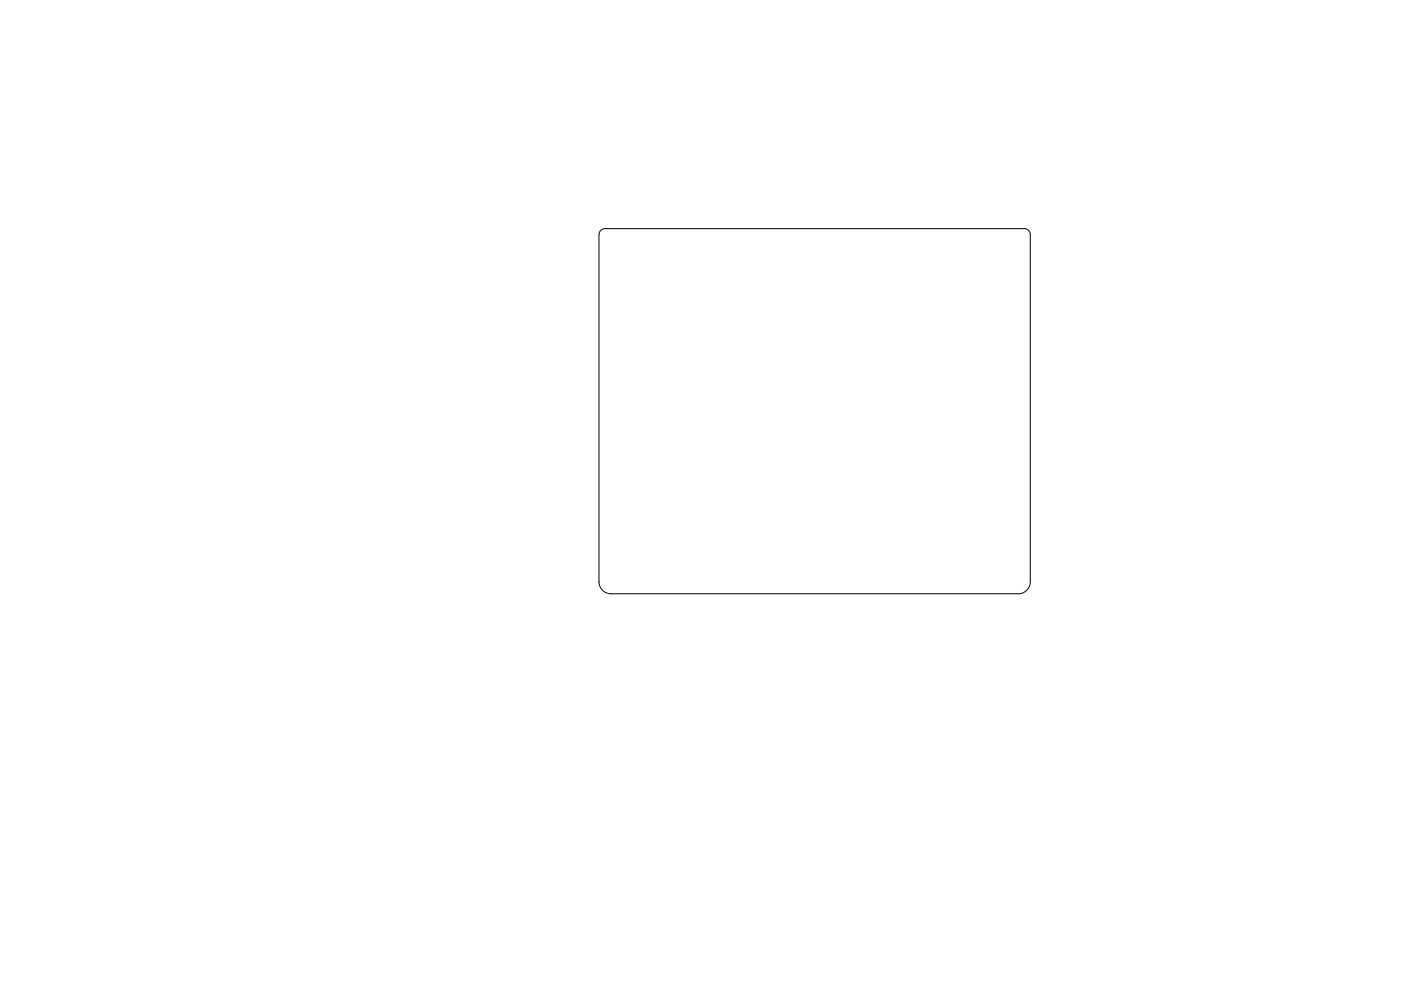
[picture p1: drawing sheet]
<svg xmlns="http://www.w3.org/2000/svg" width="297mm" height="210mm" viewBox="0 0 297 210" stroke-linecap="round" stroke-linejoin="round" font-family="sans-serif">
<path d="M127.4 48.9l.9-.4h88.9a1.27 1.27 0 0 1 1.2 1.3v73.6a2.54 2.54 0 0 1-2.5 2.6h-86.4a2.54 2.54 0 0 1-2.5-2.6v-73.6z" fill="none" stroke="#000" stroke-width=".21"/>
</svg>
